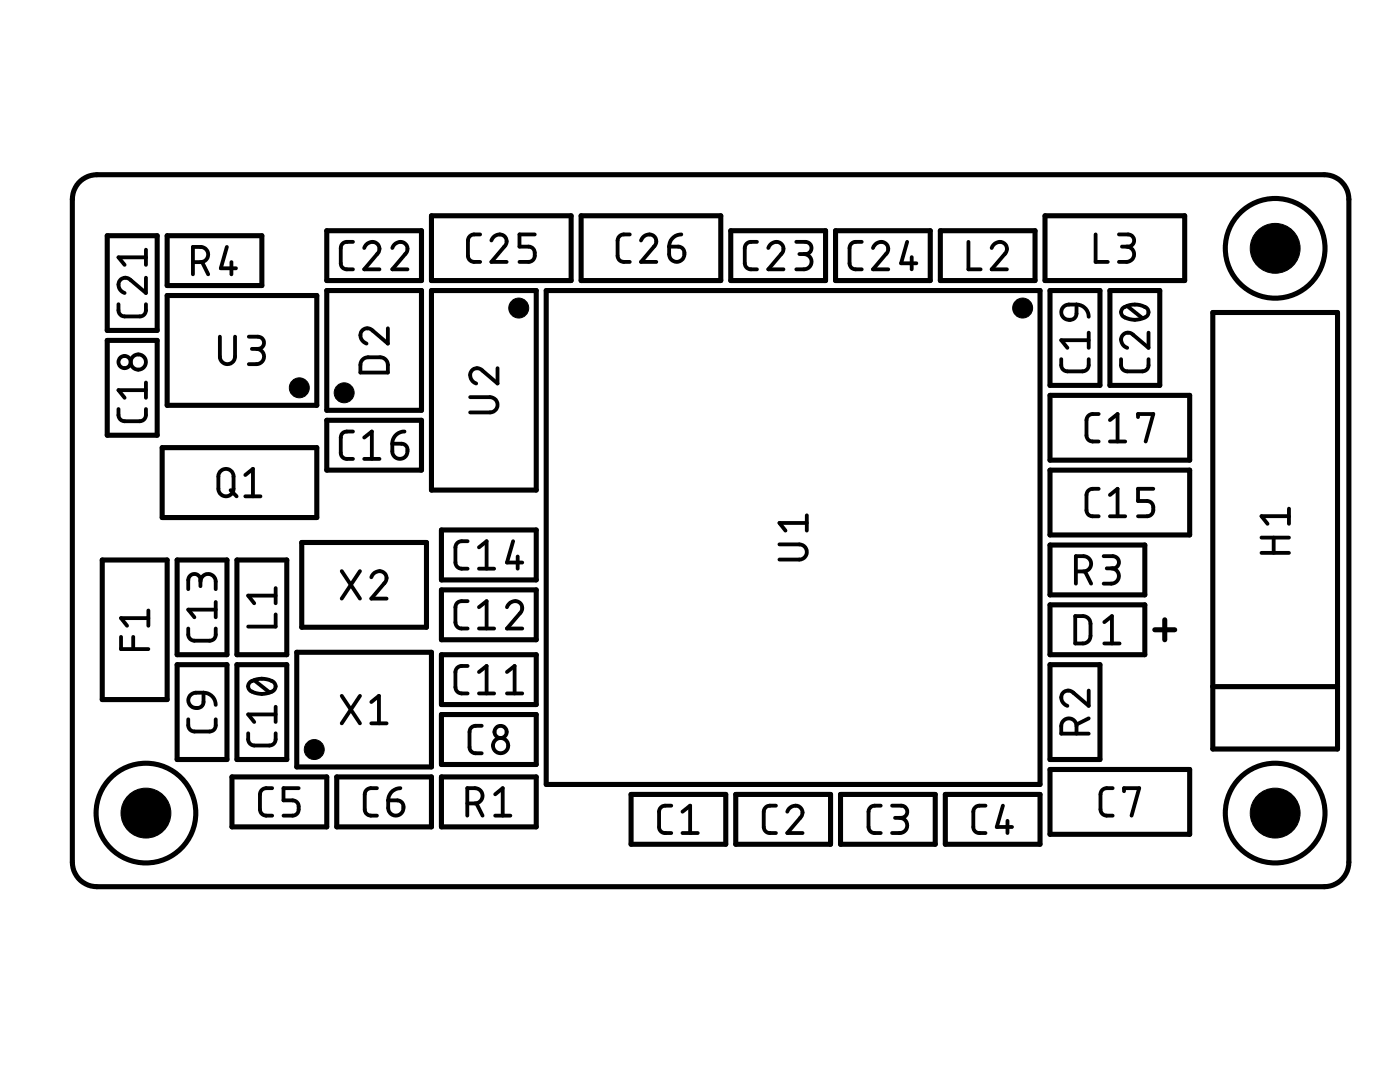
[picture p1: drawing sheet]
<svg xmlns="http://www.w3.org/2000/svg" width="279mm" height="216mm" viewBox="0 0 279 216" stroke-linecap="round" stroke-linejoin="round" font-family="sans-serif">
<g fill="none" stroke="#000" stroke-width="1">
<path d="M15.7 36.5l.9-.8a4.8 4.8 0 0 1 2.7-.8h245a4.9 4.9 0 0 1 4.9 4.9v132.2a4.9 4.9 0 0 1-4.9 4.9h-245a4.9 4.9 0 0 1-4.9-4.9v-132.2l.4-1.8zM21.4 47h10v18.9h-10zM33.4 59h29.8v21.9h-29.8zM33.4 47h18.9v10h-18.9zM65.2 58h18.9v23.9h-18.9zM65.2 46h18.9v10h-18.9zM86.1 58h20.9v39.8h-20.9zM86.1 43.1h27.9v12.9h-27.9zM109 58h98.6v98.5h-98.6zM116 43.1h27.8v12.9h-27.8zM145.8 46h19v10h-19zM166.8 46h18.9v10h-18.9z"/>
<path d="M187.7 46h18.9v10h-18.9zM208.6 43.1h27.8v12.9h-27.8zM209.5 58h10v18.9h-10zM221.5 58h10v18.9h-10zM21.4 67.9h10v18.9h-10zM209.5 78.9h27.9v12.9h-27.9zM242 62.4h24.9v87.1h-24.9zM32.4 89.3h30.8v14h-30.8zM65.2 83.9h18.9v9.9h-18.9zM209.5 93.8h27.9v12.9h-27.9zM20.4 111.7h13v27.9h-13zM35.3 111.7h10v18.9h-10z"/>
<path d="M47.3 111.7h9.9v18.9h-9.9zM60.2 108.2h24.9v17h-24.9zM88.1 105.7h18.9v10h-18.9zM88.1 117.7h18.9v10h-18.9zM209.5 108.8h19v9.9h-19zM35.3 132.6h10v19h-10zM47.3 132.6h9.9v19h-9.9zM59.2 130.2h26.9v22.8h-26.9zM88.1 130.6h18.9v10h-18.9zM209.5 120.7h19v9.9h-19zM209.5 132.6h10v19h-10zM230.5 125.7h3.9"/>
<path d="M232.5 123.7v4M242 137h24.9M46.3 155h18.9v10h-18.9zM67.2 155h18.9v10h-18.9zM88.1 142.6h18.9v9.9h-18.9zM88.1 155h18.9v10h-18.9zM125.9 158.5h18.9v10h-18.9zM146.8 158.5h19v10h-19zM167.7 158.5h18.9v10h-18.9zM188.7 158.5h18.9v10h-18.9zM209.5 153.5h27.9v13h-27.9z"/>
<circle cx="254.5" cy="49.6" r="9.9"/>
<circle cx="29.1" cy="162.2" r="9.9"/>
<circle cx="254.5" cy="162.2" r="9.9"/>
</g>
<g fill="#000" stroke="#000" stroke-width=".2">
<circle cx="254.5" cy="49.6" r="5"/>
<circle cx="59.7" cy="77.4" r="1.99"/>
<circle cx="68.7" cy="78.4" r="1.99"/>
<circle cx="103.5" cy="61.5" r="1.99"/>
<circle cx="204.1" cy="61.5" r="1.99"/>
<circle cx="62.7" cy="149.6" r="1.99"/>
<circle cx="29.1" cy="162.2" r="5"/>
<circle cx="254.5" cy="162.2" r="5"/>
</g>
<g fill="none" stroke="#000" stroke-width=".76">
<path d="M29.1 55.4v3.1l-3-2.6a1.45 1.45 0 0 0-2.2 0 1.45 1.45 0 0 0 .3 2.2l.7 .4M29.1 49.8v3.1M29.1 51.4h-5.5l1.3 1.5M38.5 52.3a3.2 3.2 0 0 0 2.5-.3 1.52 1.52 0 0 0 .5-1.7 1.52 1.52 0 0 0-1.5-1h-1.5v5.4M40.3 52.3l1.3 2.4M45.3 49.3l-1.2 4.2h3M46.2 52.3v2.4M70.4 48.3a2.23 2.23 0 0 0-2.1 .3l-.3 .9v3l.1 .6 .4 .4a2.4 2.4 0 0 0 1.9 .2M72.7 49.5a1.51 1.51 0 0 1 1.8-1.2 1.51 1.51 0 0 1 1.1 1.9l-2.9 3.5h3M78.3 49.5a1.51 1.51 0 0 1 1.9-1.2 1.51 1.51 0 0 1 1 1.9l-2.9 3.5h3M95.8 46.8a2.14 2.14 0 0 0-2.1 .3l-.3 .9v3l.1 .6 .4 .4a2.45 2.45 0 0 0 1.9 .3M98.1 48a1.51 1.51 0 0 1 1.8-1.2 1.51 1.51 0 0 1 1.1 1.9l-2.9 3.6h3"/>
<path d="M106.7 46.8h-3v2.4h1.8a1.55 1.55 0 0 1 1.3 1.5 1.55 1.55 0 0 1-1.3 1.6h-1.8M125.7 46.8a2.14 2.14 0 0 0-2.1 .3l-.3 .9v3l.1 .6 .3 .4a2.57 2.57 0 0 0 2 .3M127.9 48a1.51 1.51 0 0 1 1.9-1.2 1.51 1.51 0 0 1 1.1 1.9l-3 3.6h3.1M133.5 49.2h1.9a1.54 1.54 0 0 1 1.2 1.7 1.54 1.54 0 0 1-1.5 1.4l-.4-.1a1.47 1.47 0 0 1-1.2-1.5zM136 46.8a2.44 2.44 0 0 0-2.5 2.4M151.1 48.3a2.21 2.21 0 0 0-2.1 .3l-.4 .9v3l.2 .6 .3 .4a2.37 2.37 0 0 0 2 .2M153.3 49.5a1.51 1.51 0 0 1 1.9-1.2 1.51 1.51 0 0 1 1.1 1.9l-3 3.5h3.1M158.9 48.3h1.8a1.22 1.22 0 0 1 1.3 1.2 1.22 1.22 0 0 1-1.3 1.2h-1.2M160.4 50.7a1.52 1.52 0 0 1 1.6 1.5 1.52 1.52 0 0 1-1.6 1.5h-1.5M172 48.3a2.14 2.14 0 0 0-2.1 .3l-.4 .9v3l.2 .6 .3 .4a2.48 2.48 0 0 0 2 .2M174.2 49.5a1.53 1.53 0 0 1 1.8-1.3 1.53 1.53 0 0 1 1.2 1.7l-.2 .6-2.8 3.2h3.1M181 48.3l-1.2 4.2h3.1"/>
<path d="M181.9 51.3v2.4M193.3 48.3v5.4h2.4M197.9 49.5a1.54 1.54 0 0 1 1.6-1.2 1.54 1.54 0 0 1 1.5 1.3l-.3 .9-2.8 3.2h3.1M218.7 46.8v5.5h2.4M223.3 46.8h1.8a1.22 1.22 0 0 1 1.2 1.2 1.22 1.22 0 0 1-1.2 1.2h-1.2M224.8 49.2a1.52 1.52 0 0 1 1.5 1.5 1.52 1.52 0 0 1-1.5 1.6h-1.5M23.6 60.7a2.14 2.14 0 0 0 .4 2.1l.9 .3h3l.5-.1 .5-.3a2.47 2.47 0 0 0 .2-2M29.1 76.3v3.1M29.1 77.9h-5.5l1.3 1.5M43.9 67.2v3.9a1.51 1.51 0 0 0 1.5 1.6 1.51 1.51 0 0 0 1.5-1.6v-3.9M49.7 67.2h1.8a1.22 1.22 0 0 1 1.2 1.2 1.22 1.22 0 0 1-1.2 1.2h-1.2M51.2 69.6a1.52 1.52 0 0 1 1.5 1.5 1.52 1.52 0 0 1-1.5 1.6h-1.5"/>
<path d="M72.3 71.9a1.5 1.5 0 0 1 1.1-.6h2.5a1.53 1.53 0 0 1 1.5 1.5v1.5h-5.5a3 3 0 0 1 .4-2.4zM77.4 65.5v3.1l-3-2.6a1.45 1.45 0 0 0-2.2 0 1.45 1.45 0 0 0 .3 2.2l.7 .4M93.8 79.2h4a1.52 1.52 0 0 1 1.5 1.6 1.52 1.52 0 0 1-1.5 1.5h-4M99.3 73.5v3l-3-2.6a1.43 1.43 0 0 0-2.1 0 1.43 1.43 0 0 0 0 2l.8 .6M211.8 71.7a2.21 2.21 0 0 0 .4 2l.8 .4h3l.6-.1 .4-.4a2.45 2.45 0 0 0 .3-1.9M212.1 61.3a1.5 1.5 0 0 1 1.2-.5h1.5v1.8a1.53 1.53 0 0 1-2.1 1.1 1.53 1.53 0 0 1-.6-2.4zM214.8 60.8a2.44 2.44 0 0 1 2.5 2.4M217.3 66.4v3M217.3 67.9h-5.5l1.2 1.5M223.7 71.7a2.21 2.21 0 0 0 .4 2l.9 .4h3l.5-.1 .5-.4a2.37 2.37 0 0 0 .2-1.9M224 61.5a4.3 4.3 0 0 1 4.9 0 1.23 1.23 0 0 1 .2 1.3 1.23 1.23 0 0 1-1.1 .7 3.9 3.9 0 0 1-4.1-.7l-.2-.5zM225 61.1l3 2.4"/>
<path d="M229.2 66.4v3l-3-2.6a1.45 1.45 0 0 0-2.2 .1 1.45 1.45 0 0 0 .3 2.1l.7 .4M23.6 81.6a2.21 2.21 0 0 0 .4 2.1l.9 .4h3l.5-.2 .5-.3a2.45 2.45 0 0 0 .2-2M43.9 94.1a1.52 1.52 0 0 1 1.7-.5 1.52 1.52 0 0 1 1 1.5v2.4a1.51 1.51 0 0 1-1.5 1.5 1.51 1.51 0 0 1-1.5-1.5v-2.8zM46 97.8l1.2 1.2M49 94.8l1.5-1.2v5.4M49 99h3M70.4 86.1a2.36 2.36 0 0 0-2.1 .3l-.3 .9v3.1l.1 .5 .4 .4a2.4 2.4 0 0 0 1.9 .3M72.7 91.6h3M72.7 87.3l1.5-1.2v5.5M78.3 88.5h1.8a1.5 1.5 0 0 1 1.3 1.3 1.5 1.5 0 0 1-.9 1.6 1.51 1.51 0 0 1-2.2-1.4zM80.7 86.1a2.4 2.4 0 0 0-2.4 2.4M219.3 97.5a2.14 2.14 0 0 0-2.1 .4l-.4 .9v3l.2 .5 .3 .5a2.48 2.48 0 0 0 2 .2"/>
<path d="M219.3 82.6a2.14 2.14 0 0 0-2.1 .4l-.4 .8v3.1l.2 .5 .3 .4a2.57 2.57 0 0 0 2 .3M221.5 98.8l1.5-1.3v5.5M221.5 83.8l1.5-1.2v5.5M221.5 88.1h3.1M227.1 83.2v-.6h3.1l-1.6 5.5M230.2 97.5h-3.1v2.5h1.8a1.55 1.55 0 0 1 1.3 1.5 1.55 1.55 0 0 1-1.3 1.5h-1.8M40 116a1.52 1.52 0 0 1 1.5-1.5 1.52 1.52 0 0 1 1.6 1.5v1.6M40 117a2.21 2.21 0 0 0-.3-2.1 1.22 1.22 0 0 0-1.3-.3 1.22 1.22 0 0 0-.8 1.1v1.9M55 117.3v3.1M55 118.9h-5.5l1.2 1.5M68.2 114l3.6 5.4M71.8 114l-3.6 5.4"/>
<path d="M74.1 115.2a1.51 1.51 0 0 1 1.9-1.2 1.51 1.51 0 0 1 1 1.9l-2.9 3.5h3.1M93.3 108a2.21 2.21 0 0 0-2.1 .4l-.3 .8v3l.1 .6 .4 .4a2.45 2.45 0 0 0 1.9 .3M93.3 120a2.34 2.34 0 0 0-2.1 .3l-.3 .9v3l.1 .5 .4 .5a2.37 2.37 0 0 0 1.9 .2M95.6 113.5h3M95.6 109.2l1.5-1.2v5.5M102.4 108l-1.2 4.2h3M103.3 111v2.5M155.6 108.6h3.9a1.51 1.51 0 0 1 1.5 1.5 1.51 1.51 0 0 1-1.5 1.6h-3.9M161 104.4h-5.4l1.2 1.5M161 102.8v3.1M214.7 114a3 3 0 0 0 2.5-.3 1.52 1.52 0 0 0 .5-1.7 1.52 1.52 0 0 0-1.5-1h-1.5v5.5M216.5 114l1.3 2.5"/>
<path d="M220.3 111h1.8a1.22 1.22 0 0 1 1.2 1.2 1.22 1.22 0 0 1-1.2 1.2h-1.2M221.5 103h3.1M221.8 113.4a1.52 1.52 0 0 1 1.5 1.5 1.52 1.52 0 0 1-1.5 1.6h-1.5M251.8 110.3h5.4M251.8 107.3h5.4M254.2 107.3v3M257.2 103h-5.4l1.2 1.5M257.2 101.5v3M24.2 127.1v2.4h5.4M26.6 127.1v2.4M29.6 123.3h-5.4l1.2 1.6M29.6 121.8v3.1"/>
<path d="M37.6 125.4a2.14 2.14 0 0 0 .3 2.1l.9 .3h3l.6-.1 .4-.3a2.4 2.4 0 0 0 .3-2M37.9 138.8l.3-.2a2.9 2.9 0 0 1 2.4-.4v1.9a1.5 1.5 0 0 1-1.3 1.2 1.5 1.5 0 0 1-1.6-.9 1.44 1.44 0 0 1 .2-1.6zM40.6 138.2a2.44 2.44 0 0 1 2.5 2.5M43.1 120.1v3.1M43.1 121.6h-5.5l1.2 1.6M49.8 136.2a4.3 4.3 0 0 1 4.9 0 1.11 1.11 0 0 1-.4 1.8 4.4 4.4 0 0 1-4.5-.3l-.3-.8zM50.7 135.7l3.1 2.5M55 122.6v2.4h-5.5M68.2 138.9l3.6 5.4M71.8 138.9l-3.6 5.4M93.3 132.9a2.21 2.21 0 0 0-2.1 .3l-.3 .9v3l.1 .6 .4 .4a2.45 2.45 0 0 0 1.9 .3M95.6 121.2l1.5-1.2v5.4"/>
<path d="M95.6 134.1l1.5-1.2v5.5M95.6 125.4h3M95.6 138.4h3M101.2 121.2a1.55 1.55 0 0 1 1.6-1.3 1.55 1.55 0 0 1 1.4 1.4l-.2 .9-2.8 3.2h3M101.2 138.4h3M101.2 134.1l1.5-1.2v5.5M214.6 122.9a2.94 2.94 0 0 1 2.5 .4 1.51 1.51 0 0 1 .5 1.2v2.4a1.49 1.49 0 0 1-1.5 1.5h-1.5zM217.3 137.8v3l-3.1-2.6a1.45 1.45 0 0 0-2.1 .1 1.45 1.45 0 0 0 .3 2.2l.6 .3M220.4 128.4h3M220.4 124.1l1.5-1.2v5.5M37.6 143.5a2.21 2.21 0 0 0 .3 2.1l.9 .4h3l.6-.2 .4-.3a2.37 2.37 0 0 0 .3-2M49.5 146.3a2.21 2.21 0 0 0 .4 2.1l.8 .4h3.1l.5-.2 .4-.3a2.45 2.45 0 0 0 .3-2"/>
<path d="M54.3 157.3a2.45 2.45 0 0 0-2 .2l-.3 .5-.1 .5v3l.1 .6 .3 .4a2.45 2.45 0 0 0 2 .3M55 141v3.1M55 142.6h-5.5l1.2 1.5M59.6 157.3h-3v2.4h1.8a1.36 1.36 0 0 1 1.2 1.8 1.19 1.19 0 0 1-1.2 1.3h-1.8M74.1 140.1l1.5-1.2v5.4M74.1 144.3h3.1M75.2 157.3a2.21 2.21 0 0 0-2 .3l-.4 .9v3l.1 .6 .4 .4a2.45 2.45 0 0 0 1.9 .3M77.5 159.7h1.8a1.54 1.54 0 0 1 1.2 1.7 1.54 1.54 0 0 1-1.5 1.4 1.53 1.53 0 0 1-1.5-1.6zM79.9 157.3a2.44 2.44 0 0 0-2.4 2.4M96.1 144.8a2.23 2.23 0 0 0-2.1 .4l-.3 .8v3.1l.1 .5 .3 .4a2.23 2.23 0 0 0 2 .3M98.8 158.5l1.5-1.2v5.5M214.8 146.4a3 3 0 0 0-.3-2.5 1.52 1.52 0 0 0-1.7-.5 1.52 1.52 0 0 0-1 1.5v1.5h5.5"/>
<path d="M217.3 143.3l-2.5 1.3M222.1 157.3a2.21 2.21 0 0 0-2.1 .3l-.4 .9v3l.2 .6 .3 .4a2.45 2.45 0 0 0 2 .3M224.3 157.9v-.6h3.1l-1.6 5.5M93.3 160.3a3 3 0 0 0 2.4-.3 1.52 1.52 0 0 0 .5-1.7 1.52 1.52 0 0 0-1.4-1h-1.5v5.5M95.1 160.3l1.2 2.5M98.8 162.8h3.1M134 160.8a2.14 2.14 0 0 0-2.1 .3l-.4 .9v3l.1 .5 .4 .5a2.4 2.4 0 0 0 2 .2M136.2 166.2h3.1M136.2 162l1.5-1.2v5.4M154.9 160.8a2.21 2.21 0 0 0-2.1 .3l-.4 .9v3l.1 .5 .4 .5a2.37 2.37 0 0 0 2 .2M157.1 162a1.55 1.55 0 0 1 1.6-1.2 1.55 1.55 0 0 1 1.5 1.3l-.3 .9-2.8 3.2h3.1M175.8 160.8a2.21 2.21 0 0 0-2.1 .3l-.4 .9v3l.2 .5 .3 .5a2.37 2.37 0 0 0 2 .2"/>
<path d="M178 160.8h1.9a1.22 1.22 0 0 1 1.2 1.2 1.22 1.22 0 0 1-1.2 1.2h-1.3M179.5 163.2a1.51 1.51 0 0 1 1.6 1.5 1.51 1.51 0 0 1-1.6 1.5h-1.5M196.7 160.8a2.14 2.14 0 0 0-2.1 .3l-.4 .9v3l.2 .5 .3 .5a2.4 2.4 0 0 0 2 .2M200.2 160.8l-1.3 4.2h3.1M201.1 163.8v2.4"/>
<circle cx="24.9" cy="72.2" r="1.21"/>
<circle cx="27.6" cy="72.2" r="1.52"/>
<circle cx="99.9" cy="146" r="1.22"/>
<circle cx="99.9" cy="148.8" r="1.52"/>
</g>
</svg>
